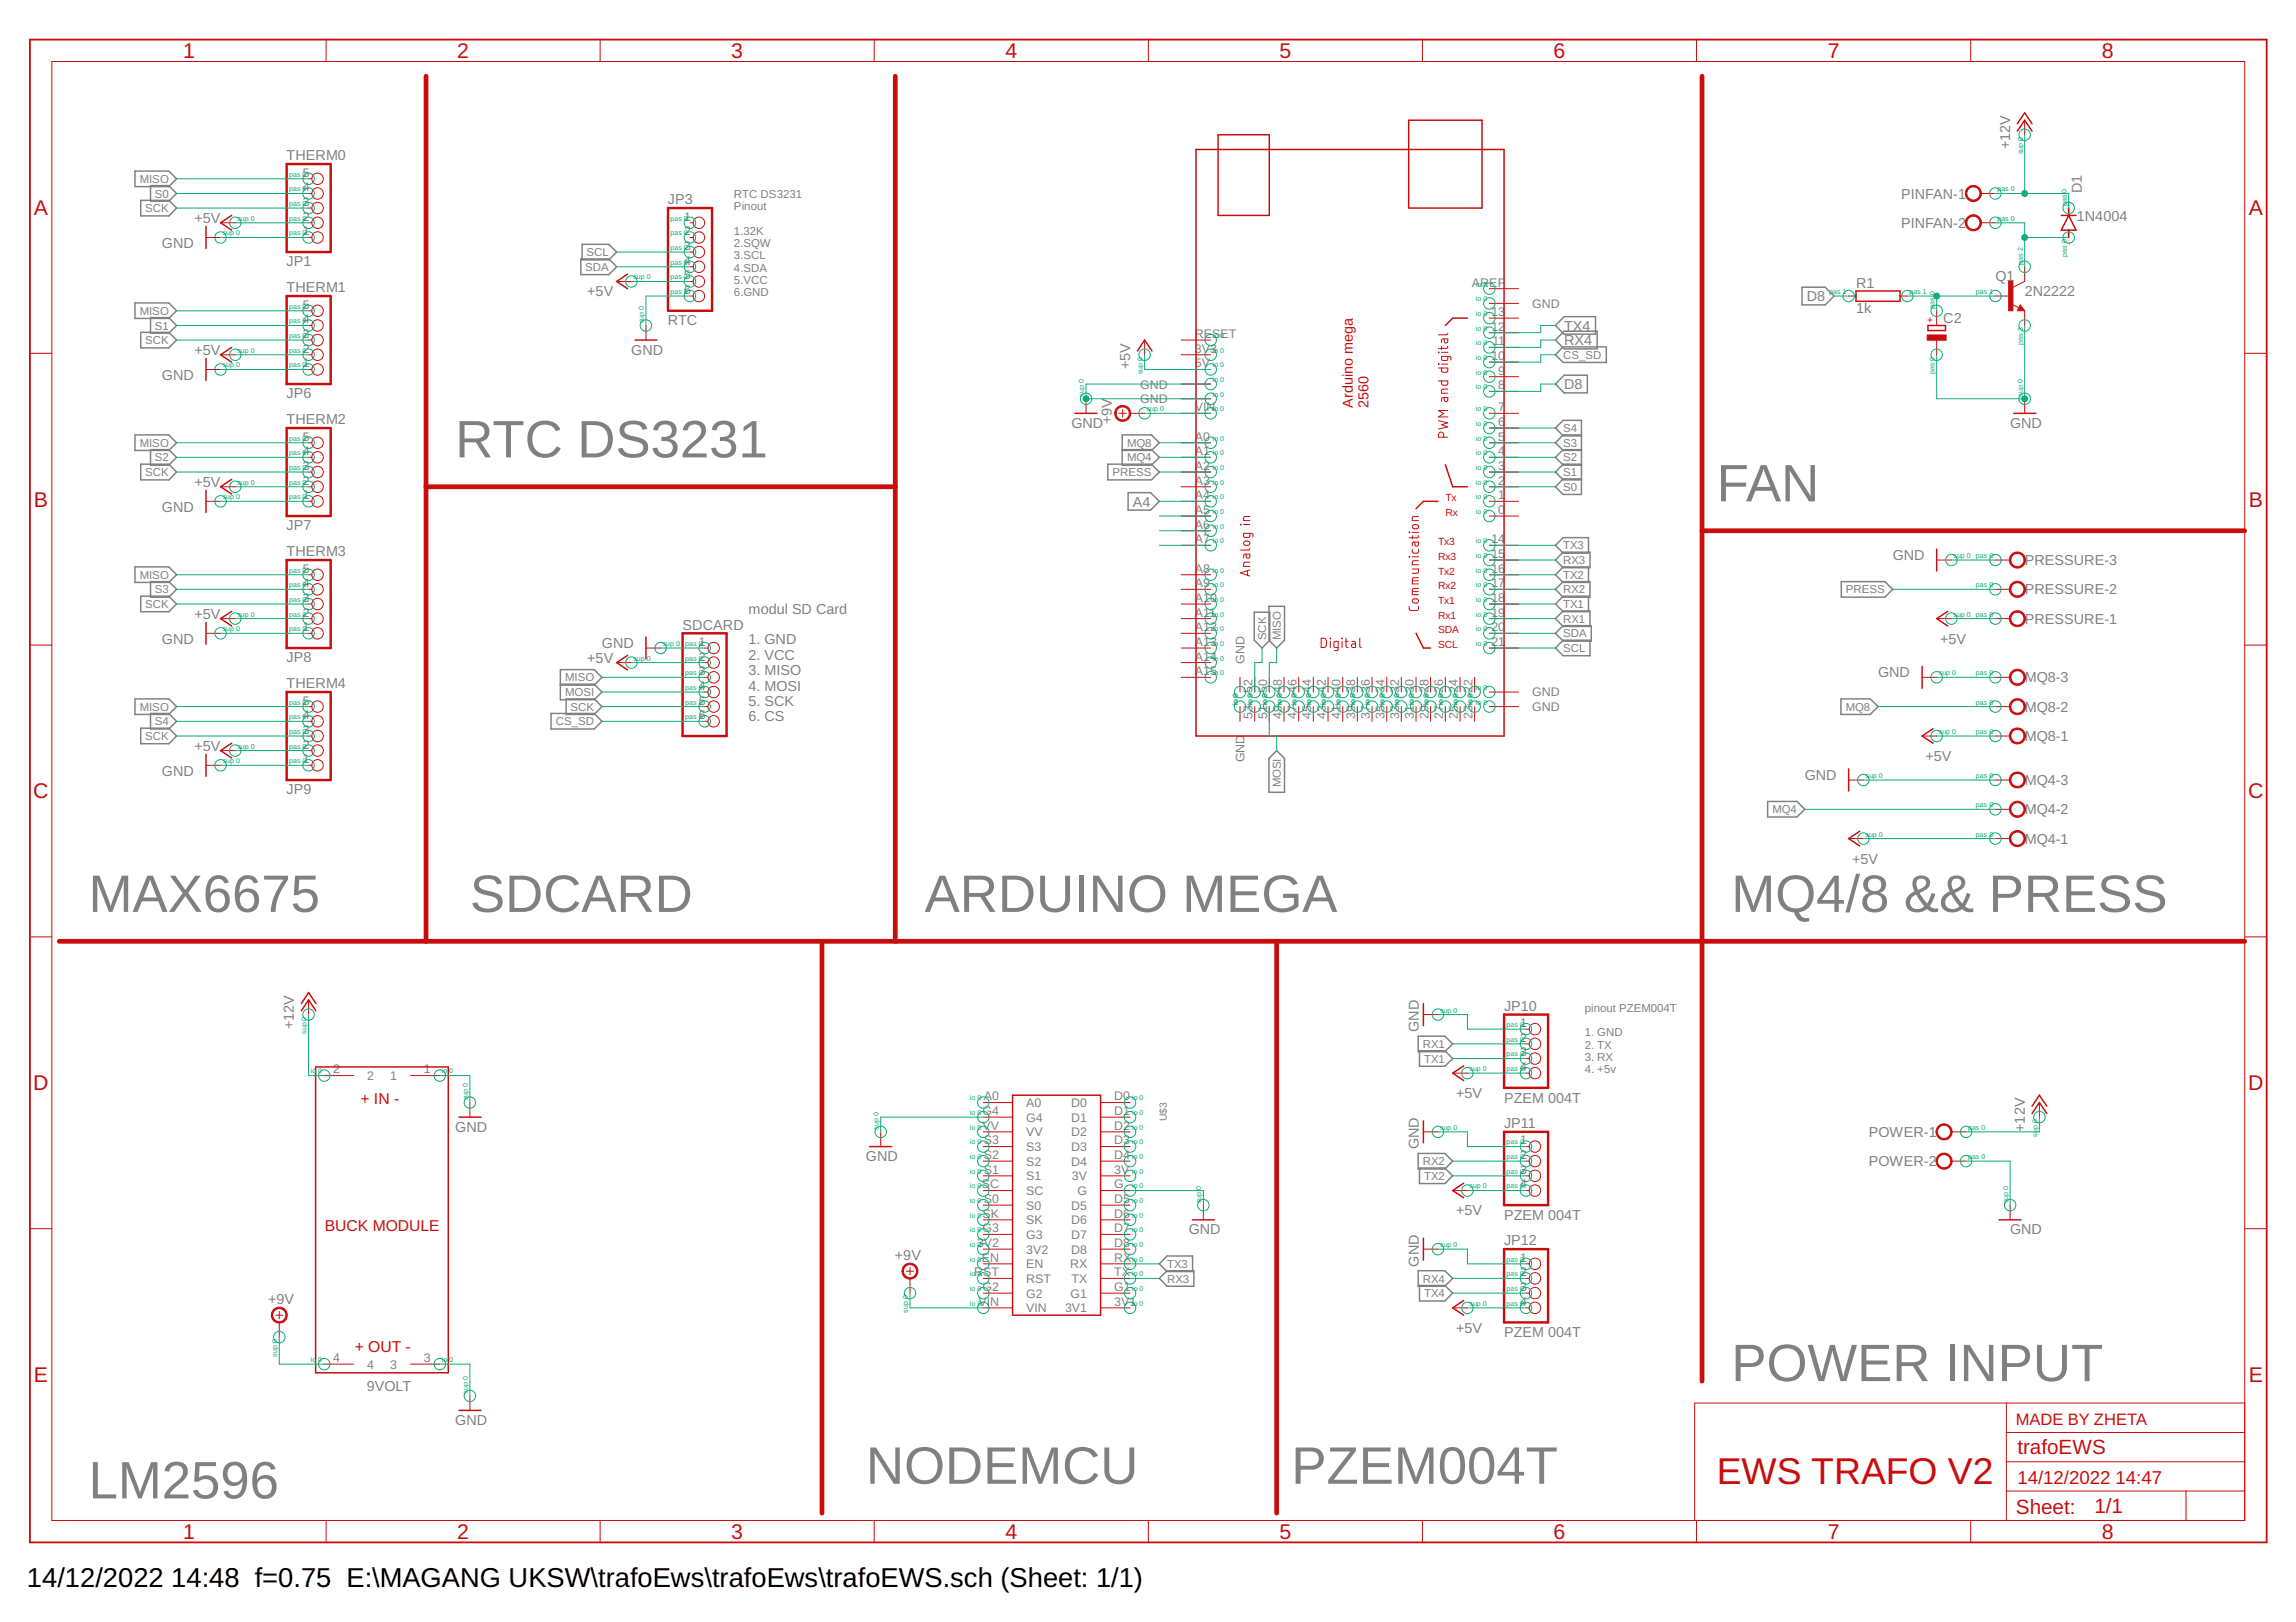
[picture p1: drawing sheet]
<svg xmlns="http://www.w3.org/2000/svg" width="297mm" height="210mm" viewBox="0 0 297 210" stroke-linecap="round" stroke-linejoin="round" font-family="sans-serif">
<defs><g id="words">
<g font-size="6.8" fill="#808080">
<text x="58.9" y="59.2">RTC DS3231</text>
<text x="222.1" y="64.9">FAN</text>
<text x="11.5" y="118">MAX6675</text>
<text x="60.8" y="118">SDCARD</text>
<text x="119.6" y="118">ARDUINO MEGA</text>
<text x="224" y="118">MQ4/8 &amp;&amp; PRESS</text>
<text x="224" y="178.7">POWER INPUT</text>
<text x="11.5" y="193.9">LM2596</text>
<text x="112" y="192">NODEMCU</text>
<text x="167.1" y="192">PZEM004T</text>
</g>
<text font-size="4.8" fill="#c90d0c" x="222.1" y="192">EWS TRAFO V2</text>
<g font-size="3.5">
<text x="3.5" y="205.4">14/12/2022</text>
<text x="22.2" y="205.4">14:48 f=0.75 E:\MAGANG UKSW\trafoEws\trafoEws\trafoEWS.sch (Sheet: 1/1)</text>
</g>
<g font-size="2.8" fill="#c90d0c">
<text x="23.7" y="7.5">1</text>
<text x="59.1" y="7.5">2</text>
<text x="94.6" y="7.5">3</text>
<text x="130.1" y="7.5">4</text>
<text x="165.5" y="7.5">5</text>
<text x="201" y="7.5">6</text>
<text x="236.5" y="7.5">7</text>
<text x="271.9" y="7.5">8</text>
<text x="4.4" y="27.8">A</text>
<text x="290.9" y="27.8">A</text>
<text x="4.4" y="65.6">B</text>
<text x="290.9" y="65.6">B</text>
<text x="4.3" y="103.3">C</text>
<text x="290.8" y="103.3">C</text>
<text x="4.3" y="141.1">D</text>
<text x="290.8" y="141.1">D</text>
<text x="4.4" y="178.8">E</text>
<text x="290.9" y="178.8">E</text>
<text x="23.7" y="199.2">1</text>
<text x="59.1" y="199.2">2</text>
<text x="94.6" y="199.2">3</text>
<text x="130.1" y="199.2">4</text>
<text x="165.5" y="199.2">5</text>
<text x="201" y="199.2">6</text>
<text x="236.5" y="199.2">7</text>
<text x="271.9" y="199.2">8</text>
</g>
<g font-size="2.7" fill="#c90d0c">
<text x="261" y="188.2">trafoEWS</text>
<text x="260.8" y="195.9">Sheet:</text>
<text x="271" y="195.8">1/1</text>
</g>
<g font-size="2.4" fill="#c90d0c">
<text x="261" y="192">14/12/2022</text>
<text x="273.7" y="192">14:47</text>
</g>
<text font-size="2.1" fill="#c90d0c" x="260.8" y="184.4">MADE BY ZHETA</text>
<g font-size="2" fill="#c90d0c">
<text x="46.6" y="142.9">+ IN -</text>
<text x="42" y="159.3">BUCK MODULE</text>
<text x="45.9" y="175">+ OUT -</text>
</g>
<g font-size="1.9" fill="#808080">
<text x="37.1" y="20.7">THERM0</text>
<text x="260" y="19.3" transform="rotate(-90 260 19.3)">+12V</text>
<text x="25.2" y="28.8">+5V</text>
<text x="86.4" y="26.5">JP3</text>
<text x="245.9" y="25.7">PINFAN-1</text>
<text x="245.9" y="29.5">PINFAN-2</text>
<text x="268.7" y="28.7">1N4004</text>
<text x="269.3" y="25" transform="rotate(-90 269.3 25)">D1</text>
<text x="21" y="32.1">GND</text>
<text x="37.1" y="34.4">JP1</text>
<text x="37.1" y="37.8">THERM1</text>
<text x="76" y="38.3">+5V</text>
<text x="233.7" y="39">D8</text>
<text x="240.1" y="40.5">1k</text>
<text x="240.1" y="37.3">R1</text>
<text x="251.4" y="41.8">C2</text>
<text x="258.1" y="36.4">Q1</text>
<text x="261.9" y="38.3">2N2222</text>
<text x="25.2" y="45.9">+5V</text>
<text x="81.7" y="45.9">GND</text>
<text x="86.4" y="42.1">RTC</text>
<text x="146.2" y="47.8" transform="rotate(-90 146.2 47.8)">+5V</text>
<text x="202.4" y="44.7">RX4</text>
<text x="202.4" y="42.8">TX4</text>
<text x="21" y="49.1">GND</text>
<text x="37.1" y="51.5">JP6</text>
<text x="202.4" y="50.4">D8</text>
<text x="37.1" y="54.8">THERM2</text>
<text x="138.6" y="55.4">GND</text>
<text x="143.8" y="54.9" transform="rotate(-90 143.8 54.9)">+9V</text>
<text x="260" y="55.4">GND</text>
<text x="25.2" y="63">+5V</text>
<text x="146.6" y="65.6">A4</text>
<text x="21" y="66.2">GND</text>
<text x="37.1" y="71.9">THERM3</text>
<text x="37.1" y="68.6">JP7</text>
<text x="244.9" y="72.5">GND</text>
<text x="261.9" y="76.9">PRESSURE-2</text>
<text x="261.9" y="73.1">PRESSURE-3</text>
<text x="21" y="83.3">GND</text>
<text x="25.2" y="80.1">+5V</text>
<text x="77.9" y="83.9">GND</text>
<text x="88.3" y="81.5">SDCARD</text>
<text x="96.9" y="79.4">modul SD Card</text>
<text x="96.9" y="83.4">1. GND</text>
<text x="251" y="83.3">+5V</text>
<text x="261.9" y="80.7">PRESSURE-1</text>
<text x="37.1" y="89">THERM4</text>
<text x="37.1" y="85.7">JP8</text>
<text x="76" y="85.8">+5V</text>
<text x="96.9" y="85.4">2. VCC</text>
<text x="96.9" y="87.4">3. MISO</text>
<text x="96.9" y="89.4">4. MOSI</text>
<text x="243" y="87.7">GND</text>
<text x="261.9" y="88.3">MQ8-3</text>
<text x="96.9" y="91.4">5. SCK</text>
<text x="96.9" y="93.3">6. CS</text>
<text x="261.9" y="95.9">MQ8-1</text>
<text x="261.9" y="92.1">MQ8-2</text>
<text x="21" y="100.4">GND</text>
<text x="25.2" y="97.1">+5V</text>
<text x="233.5" y="100.9">GND</text>
<text x="249.1" y="98.5">+5V</text>
<text x="261.9" y="101.6">MQ4-3</text>
<text x="37.1" y="102.7">JP9</text>
<text x="261.9" y="105.4">MQ4-2</text>
<text x="239.6" y="111.8">+5V</text>
<text x="261.9" y="109.2">MQ4-1</text>
<text x="194.6" y="130.8">JP10</text>
<text x="38" y="133.2" transform="rotate(-90 38 133.2)">+12V</text>
<text x="183.6" y="133.5" transform="rotate(-90 183.6 133.5)">GND</text>
<text x="188.4" y="142.1">+5V</text>
<text x="194.6" y="142.7">PZEM 004T</text>
<text x="58.9" y="146.5">GND</text>
<text x="183.6" y="148.7" transform="rotate(-90 183.6 148.7)">GND</text>
<text x="194.6" y="146">JP11</text>
<text x="241.8" y="147.1">POWER-1</text>
<text x="261.9" y="146.5" transform="rotate(-90 261.9 146.5)">+12V</text>
<text x="112" y="150.3">GND</text>
<text x="241.8" y="150.9">POWER-2</text>
<text x="153.8" y="159.8">GND</text>
<text x="188.4" y="157.3">+5V</text>
<text x="194.6" y="157.9">PZEM 004T</text>
<text x="194.6" y="161.2">JP12</text>
<text x="260" y="159.8">GND</text>
<text x="115.8" y="163.1">+9V</text>
<text x="183.6" y="163.9" transform="rotate(-90 183.6 163.9)">GND</text>
<text x="34.7" y="168.8">+9V</text>
<text x="188.4" y="172.5">+5V</text>
<text x="194.6" y="173">PZEM 004T</text>
<text x="47.5" y="180.1">9VOLT</text>
<text x="58.9" y="184.4">GND</text>
</g>
<g font-size="1.9" fill="#c90d0c">
<text x="175" y="52.8" transform="rotate(-90 175 52.8)">Arduino mega</text>
<text x="177" y="52.8" transform="rotate(-90 177 52.8)">2560</text>
</g>
<g font-size="1.6" fill="#808080">
<text x="39.2" y="22.9">5</text>
<text x="39.2" y="28.6">2</text>
<text x="39.2" y="26.7">3</text>
<text x="39.2" y="24.8">4</text>
<text x="88.5" y="28.6">1</text>
<text x="39.2" y="30.5">1</text>
<text x="88.5" y="30.5">2</text>
<text x="88.5" y="32.4">3</text>
<text x="88.5" y="34.3">4</text>
<text x="39.2" y="41.8">4</text>
<text x="39.2" y="39.9">5</text>
<text x="88.5" y="36.2">5</text>
<text x="88.5" y="38.1">6</text>
<text x="190.4" y="37.1">AREF</text>
<text x="193" y="40.9">13</text>
<text x="198.2" y="39.8">GND</text>
<text x="39.2" y="47.5">1</text>
<text x="39.2" y="45.6">2</text>
<text x="39.2" y="43.7">3</text>
<text x="154.6" y="47.5">5V</text>
<text x="154.6" y="45.6">3V3</text>
<text x="154.6" y="43.7">RESET</text>
<text x="193" y="42.8">12</text>
<text x="193" y="46.6">10</text>
<text x="193.1" y="44.7">11</text>
<text x="147.5" y="52.2">GND</text>
<text x="147.5" y="50.3">GND</text>
<text x="154.6" y="53.2">VIN</text>
<text x="193.8" y="48.5">9</text>
<text x="193.8" y="50.4">8</text>
<text x="193.8" y="53.2">7</text>
<text x="39.2" y="58.9">4</text>
<text x="39.2" y="57">5</text>
<text x="154.6" y="58.9">A1</text>
<text x="154.6" y="57">A0</text>
<text x="193.8" y="55.1">6</text>
<text x="193.8" y="57">5</text>
<text x="193.8" y="58.9">4</text>
<text x="39.2" y="64.6">1</text>
<text x="39.2" y="62.7">2</text>
<text x="39.2" y="60.8">3</text>
<text x="154.6" y="64.6">A4</text>
<text x="154.6" y="62.7">A3</text>
<text x="154.6" y="60.8">A2</text>
<text x="193.8" y="60.8">3</text>
<text x="193.8" y="62.7">2</text>
<text x="193.8" y="64.6">1</text>
<text x="154.6" y="70.3">A7</text>
<text x="154.6" y="68.4">A6</text>
<text x="154.6" y="66.5">A5</text>
<text x="193" y="70.3">14</text>
<text x="193.8" y="66.5">0</text>
<text x="39.2" y="77.9">3</text>
<text x="39.2" y="76">4</text>
<text x="39.2" y="74.1">5</text>
<text x="154.6" y="77.9">A10</text>
<text x="154.6" y="76">A9</text>
<text x="154.6" y="74.1">A8</text>
<text x="193" y="72.2">15</text>
<text x="193" y="74.1">16</text>
<text x="193" y="76">17</text>
<text x="193" y="77.9">18</text>
<text x="39.2" y="81.7">1</text>
<text x="39.2" y="79.8">2</text>
<text x="90.4" y="83.6">1</text>
<text x="154.6" y="83.6">A13</text>
<text x="154.6" y="81.7">A12</text>
<text x="154.6" y="79.8">A11</text>
<text x="193" y="79.8">19</text>
<text x="193" y="81.7">20</text>
<text x="193" y="83.6">21</text>
<text x="90.4" y="85.5">2</text>
<text x="90.4" y="87.4">3</text>
<text x="90.4" y="89.3">4</text>
<text x="154.6" y="87.4">A15</text>
<text x="154.6" y="85.5">A14</text>
<text x="161" y="85.9" transform="rotate(-90 161 85.9)">GND</text>
<text x="162.1" y="89.7" transform="rotate(-90 162.1 89.7)">52</text>
<text x="164" y="89.7" transform="rotate(-90 164 89.7)">50</text>
<text x="165.9" y="89.7" transform="rotate(-90 165.9 89.7)">48</text>
<text x="167.7" y="89.7" transform="rotate(-90 167.7 89.7)">46</text>
<text x="169.6" y="89.7" transform="rotate(-90 169.6 89.7)">44</text>
<text x="171.5" y="89.7" transform="rotate(-90 171.5 89.7)">42</text>
<text x="173.4" y="89.7" transform="rotate(-90 173.4 89.7)">40</text>
<text x="175.3" y="89.7" transform="rotate(-90 175.3 89.7)">38</text>
<text x="177.2" y="89.7" transform="rotate(-90 177.2 89.7)">36</text>
<text x="179.1" y="89.7" transform="rotate(-90 179.1 89.7)">34</text>
<text x="181" y="89.7" transform="rotate(-90 181 89.7)">32</text>
<text x="182.9" y="89.7" transform="rotate(-90 182.9 89.7)">30</text>
<text x="184.8" y="89.7" transform="rotate(-90 184.8 89.7)">28</text>
<text x="186.7" y="89.7" transform="rotate(-90 186.7 89.7)">26</text>
<text x="188.6" y="89.7" transform="rotate(-90 188.6 89.7)">24</text>
<text x="190.5" y="89.7" transform="rotate(-90 190.5 89.7)">22</text>
<text x="39.2" y="95">3</text>
<text x="39.2" y="93.1">4</text>
<text x="39.2" y="91.2">5</text>
<text x="90.4" y="91.2">5</text>
<text x="90.4" y="93.1">6</text>
<text x="162.1" y="93.1" transform="rotate(-90 162.1 93.1)">53</text>
<text x="164" y="93.1" transform="rotate(-90 164 93.1)">51</text>
<text x="165.9" y="93.1" transform="rotate(-90 165.9 93.1)">49</text>
<text x="167.7" y="93.1" transform="rotate(-90 167.7 93.1)">47</text>
<text x="169.6" y="93.1" transform="rotate(-90 169.6 93.1)">45</text>
<text x="171.5" y="93.1" transform="rotate(-90 171.5 93.1)">43</text>
<text x="173.4" y="93.1" transform="rotate(-90 173.4 93.1)">41</text>
<text x="175.3" y="93.1" transform="rotate(-90 175.3 93.1)">39</text>
<text x="177.2" y="93.1" transform="rotate(-90 177.2 93.1)">37</text>
<text x="179.1" y="93.1" transform="rotate(-90 179.1 93.1)">35</text>
<text x="181" y="93.1" transform="rotate(-90 181 93.1)">33</text>
<text x="182.9" y="93.1" transform="rotate(-90 182.9 93.1)">31</text>
<text x="184.8" y="93.1" transform="rotate(-90 184.8 93.1)">29</text>
<text x="186.7" y="93.1" transform="rotate(-90 186.7 93.1)">27</text>
<text x="188.6" y="93.1" transform="rotate(-90 188.6 93.1)">25</text>
<text x="190.5" y="93.1" transform="rotate(-90 190.5 93.1)">23</text>
<text x="198.2" y="90.1">GND</text>
<text x="198.2" y="92">GND</text>
<text x="39.2" y="98.8">1</text>
<text x="39.2" y="96.9">2</text>
<text x="161" y="98.7" transform="rotate(-90 161 98.7)">GND</text>
<text x="196.7" y="132.9">1</text>
<text x="196.7" y="134.8">2</text>
<text x="196.7" y="136.7">3</text>
<text x="43.1" y="138.9">2</text>
<text x="47.5" y="139.8">2</text>
<text x="50.5" y="139.8">1</text>
<text x="54.8" y="138.9">1</text>
<text x="127.3" y="142.4">A0</text>
<text x="132.8" y="143.2">A0</text>
<text x="138.6" y="143.3">D0</text>
<text x="144.1" y="142.4">D0</text>
<text x="196.7" y="138.6">4</text>
<text x="127.1" y="146.2">VV</text>
<text x="127.1" y="144.3">G4</text>
<text x="127.3" y="148.1">S3</text>
<text x="132.8" y="148.9">S3</text>
<text x="132.8" y="147">VV</text>
<text x="132.8" y="145.1">G4</text>
<text x="138.6" y="145.1">D1</text>
<text x="138.6" y="147">D2</text>
<text x="138.6" y="148.9">D3</text>
<text x="144.1" y="144.3">D1</text>
<text x="144.1" y="146.2">D2</text>
<text x="144.1" y="148.1">D3</text>
<text x="196.7" y="148.1">1</text>
<text x="127" y="153.8">SC</text>
<text x="127.3" y="155.7">S0</text>
<text x="127.3" y="151.9">S1</text>
<text x="127.3" y="150">S2</text>
<text x="132.8" y="154.6">SC</text>
<text x="132.8" y="152.7">S1</text>
<text x="132.8" y="150.8">S2</text>
<text x="138.6" y="150.8">D4</text>
<text x="138.7" y="152.7">3V</text>
<text x="139.4" y="154.6">G</text>
<text x="144.1" y="150">D4</text>
<text x="144.1" y="151.9">3V</text>
<text x="144.1" y="153.8">G</text>
<text x="144.1" y="155.7">D5</text>
<text x="196.7" y="150">2</text>
<text x="196.7" y="151.9">3</text>
<text x="196.7" y="153.8">4</text>
<text x="126.4" y="161.4">3V2</text>
<text x="127.1" y="157.6">SK</text>
<text x="127.1" y="159.5">G3</text>
<text x="132.8" y="160.3">G3</text>
<text x="132.8" y="158.4">SK</text>
<text x="132.8" y="156.5">S0</text>
<text x="138.6" y="156.5">D5</text>
<text x="138.6" y="158.4">D6</text>
<text x="138.6" y="160.3">D7</text>
<text x="144.1" y="157.6">D6</text>
<text x="144.1" y="159.5">D7</text>
<text x="144.1" y="161.4">D8</text>
<text x="126" y="165.2">RST</text>
<text x="127" y="163.3">EN</text>
<text x="127.1" y="167.1">G2</text>
<text x="132.8" y="167.9">G2</text>
<text x="132.8" y="166">RST</text>
<text x="132.8" y="164.1">EN</text>
<text x="132.8" y="162.2">3V2</text>
<text x="138.4" y="164.1">RX</text>
<text x="138.5" y="167.9">G1</text>
<text x="138.6" y="162.2">D8</text>
<text x="138.6" y="166">TX</text>
<text x="144.1" y="163.3">RX</text>
<text x="144.1" y="165.2">TX</text>
<text x="144.1" y="167.1">G1</text>
<text x="196.7" y="163.3">1</text>
<text x="196.7" y="165.2">2</text>
<text x="196.7" y="167.1">3</text>
<text x="126.6" y="169">VIN</text>
<text x="132.8" y="169.8">VIN</text>
<text x="137.8" y="169.8">3V1</text>
<text x="144.1" y="169">3V1</text>
<text x="196.7" y="169">4</text>
<text x="43.1" y="176.3">4</text>
<text x="47.5" y="177.1">4</text>
<text x="50.5" y="177.1">3</text>
<text x="54.8" y="176.3">3</text>
</g>
<g font-size="1.5" fill="#808080">
<text x="18.1" y="23.7">MISO</text>
<text x="18.8" y="27.5">SCK</text>
<text x="20" y="25.6">S0</text>
<text x="95" y="25.6">RTC DS3231</text>
<text x="95" y="27.2">Pinout</text>
<text x="75.7" y="35">SDA</text>
<text x="75.9" y="33.2">SCL</text>
<text x="95" y="30.4">1.32K</text>
<text x="95" y="32">2.SQW</text>
<text x="95" y="33.6">3.SCL</text>
<text x="95" y="35.1">4.SDA</text>
<text x="18.1" y="40.7">MISO</text>
<text x="95" y="36.7">5.VCC</text>
<text x="95" y="38.3">6.GND</text>
<text x="18.8" y="44.5">SCK</text>
<text x="20" y="42.6">S1</text>
<text x="202.2" y="46.4">CS_SD</text>
<text x="18.1" y="57.8">MISO</text>
<text x="20" y="59.7">S2</text>
<text x="145.8" y="57.8">MQ8</text>
<text x="145.8" y="59.7">MQ4</text>
<text x="202.2" y="59.7">S2</text>
<text x="202.2" y="57.8">S3</text>
<text x="202.2" y="55.9">S4</text>
<text x="18.8" y="61.6">SCK</text>
<text x="143.9" y="61.6">PRESS</text>
<text x="202.2" y="63.5">S0</text>
<text x="202.2" y="61.6">S1</text>
<text x="202.2" y="71.1">TX3</text>
<text x="18.1" y="74.9">MISO</text>
<text x="20" y="76.8">S3</text>
<text x="202.2" y="73">RX3</text>
<text x="202.2" y="74.9">TX2</text>
<text x="202.2" y="76.8">RX2</text>
<text x="238.8" y="76.8">PRESS</text>
<text x="18.8" y="78.7">SCK</text>
<text x="163.8" y="82.9" transform="rotate(-90 163.8 82.9)">SCK</text>
<text x="165.7" y="82.9" transform="rotate(-90 165.7 82.9)">MISO</text>
<text x="202.2" y="82.5">SDA</text>
<text x="202.2" y="78.7">TX1</text>
<text x="202.2" y="80.6">RX1</text>
<text x="73.1" y="88.2">MISO</text>
<text x="202.2" y="84.4">SCL</text>
<text x="18.1" y="92">MISO</text>
<text x="18.8" y="95.8">SCK</text>
<text x="20" y="93.9">S4</text>
<text x="71.9" y="93.9">CS_SD</text>
<text x="73.1" y="90.1">MOSI</text>
<text x="73.8" y="92">SCK</text>
<text x="238.8" y="92">MQ8</text>
<text x="165.7" y="101.9" transform="rotate(-90 165.7 101.9)">MOSI</text>
<text x="229.3" y="105.3">MQ4</text>
<text x="205" y="130.9">pinout PZEM004T</text>
<text x="184.1" y="135.6">RX1</text>
<text x="184.2" y="137.5">TX1</text>
<text x="205" y="134.1">1. GND</text>
<text x="205" y="135.7">2. TX</text>
<text x="205" y="137.3">3. RX</text>
<text x="205" y="138.9">4. +5v</text>
<text x="184.1" y="150.8">RX2</text>
<text x="184.2" y="152.7">TX2</text>
<text x="151" y="166">RX3</text>
<text x="151" y="164.1">TX3</text>
<text x="184.1" y="166">RX4</text>
<text x="184.2" y="167.9">TX4</text>
</g>
<g font-size="1.3" fill="#c90d0c">
<text x="250.1" y="41.8" transform="rotate(-90 250.1 41.8)">+</text>
<text x="187" y="64.9">Tx</text>
<text x="186" y="70.6">Tx3</text>
<text x="187" y="66.8">Rx</text>
<text x="186" y="72.5">Rx3</text>
<text x="186" y="74.4">Tx2</text>
<text x="186" y="76.3">Rx2</text>
<text x="186" y="78.2">Tx1</text>
<text x="186" y="80.1">Rx1</text>
<text x="186" y="82">SDA</text>
<text x="186" y="83.9">SCL</text>
</g>
<text font-size="1.3" fill="#808080" x="150.9" y="145.1" transform="rotate(-90 150.9 145.1)">U$3</text>
<g font-size=".9" fill="#0dab76">
<text x="37.4" y="22.9">pas 0</text>
<text x="261.7" y="20" transform="rotate(-90 261.7 20)">sup 0</text>
<text x="30.7" y="28.6">sup 0</text>
<text x="37.4" y="28.6">pas 0</text>
<text x="37.4" y="26.7">pas 0</text>
<text x="37.4" y="24.8">pas 0</text>
<text x="86.8" y="28.6">pas 0</text>
<text x="258.4" y="24.8">pas 0</text>
<text x="258.4" y="28.6">pas 0</text>
<text x="267.4" y="26.7" transform="rotate(-90 267.4 26.7)">pas</text>
<text x="267.4" y="24.9" transform="rotate(-90 267.4 24.9)">0</text>
<text x="28.8" y="30.5">sup 0</text>
<text x="37.4" y="30.5">pas 0</text>
<text x="86.8" y="30.5">pas 0</text>
<text x="86.8" y="32.4">pas 0</text>
<text x="86.8" y="34.3">pas 0</text>
<text x="261.7" y="34.3" transform="rotate(-90 261.7 34.3)">pas 2</text>
<text x="267.4" y="33.2" transform="rotate(-90 267.4 33.2)">pas 0</text>
<text x="37.4" y="41.8">pas 0</text>
<text x="37.4" y="39.9">pas 0</text>
<text x="81.9" y="36.2">sup 0</text>
<text x="83.3" y="41.8" transform="rotate(-90 83.3 41.8)">sup 0</text>
<text x="86.8" y="36.2">pas 0</text>
<text x="86.8" y="38.1">pas 0</text>
<text x="190.9" y="37.1">io 0</text>
<text x="190.9" y="39">io 0</text>
<text x="190.9" y="40.9">io 0</text>
<text x="236.7" y="38.1">pas 1</text>
<text x="247" y="38.1">pas 1</text>
<text x="250.3" y="39.9" transform="rotate(-90 250.3 39.9)">pas</text>
<text x="250.3" y="38.2" transform="rotate(-90 250.3 38.2)">0</text>
<text x="255.6" y="38.1">pas 1</text>
<text x="28.8" y="47.5">sup 0</text>
<text x="30.7" y="45.6">sup 0</text>
<text x="37.4" y="47.5">pas 0</text>
<text x="37.4" y="45.6">pas 0</text>
<text x="37.4" y="43.7">pas 0</text>
<text x="156.9" y="47.5">io 0</text>
<text x="156.9" y="45.6">io 0</text>
<text x="156.9" y="43.7">io 0</text>
<text x="190.9" y="42.8">io 0</text>
<text x="190.9" y="44.7">io 0</text>
<text x="190.9" y="46.6">io 0</text>
<text x="261.7" y="44.6" transform="rotate(-90 261.7 44.6)">pas 3</text>
<text x="140.2" y="51.3" transform="rotate(-90 140.2 51.3)">sup 0</text>
<text x="147.8" y="48.4" transform="rotate(-90 147.8 48.4)">sup 0</text>
<text x="148.4" y="53.2">sup 0</text>
<text x="156.9" y="53.2">io 0</text>
<text x="156.9" y="51.3">io 0</text>
<text x="156.9" y="49.4">io 0</text>
<text x="190.9" y="48.5">io 0</text>
<text x="190.9" y="50.4">io 0</text>
<text x="190.9" y="53.2">io 0</text>
<text x="250.3" y="48.4" transform="rotate(-90 250.3 48.4)">pas 0</text>
<text x="261.7" y="51.3" transform="rotate(-90 261.7 51.3)">sup 0</text>
<text x="37.4" y="58.9">pas 0</text>
<text x="37.4" y="57">pas 0</text>
<text x="156.9" y="58.9">io 0</text>
<text x="156.9" y="57">io 0</text>
<text x="190.9" y="55.1">io 0</text>
<text x="190.9" y="57">io 0</text>
<text x="190.9" y="58.9">io 0</text>
<text x="28.8" y="64.6">sup 0</text>
<text x="30.7" y="62.7">sup 0</text>
<text x="37.4" y="64.6">pas 0</text>
<text x="37.4" y="62.7">pas 0</text>
<text x="37.4" y="60.8">pas 0</text>
<text x="156.9" y="64.6">io 0</text>
<text x="156.9" y="62.7">io 0</text>
<text x="156.9" y="60.8">io 0</text>
<text x="190.9" y="60.8">io 0</text>
<text x="190.9" y="62.7">io 0</text>
<text x="190.9" y="64.6">io 0</text>
<text x="156.9" y="70.3">io 0</text>
<text x="156.9" y="68.4">io 0</text>
<text x="156.9" y="66.5">io 0</text>
<text x="190.9" y="66.5">io 0</text>
<text x="190.9" y="70.3">io 0</text>
<text x="37.4" y="77.9">pas 0</text>
<text x="37.4" y="76">pas 0</text>
<text x="37.4" y="74.1">pas 0</text>
<text x="156.9" y="77.9">io 0</text>
<text x="156.9" y="76">io 0</text>
<text x="156.9" y="74.1">io 0</text>
<text x="190.9" y="72.2">io 0</text>
<text x="190.9" y="74.1">io 0</text>
<text x="190.9" y="76">io 0</text>
<text x="190.9" y="77.9">io 0</text>
<text x="252.7" y="72.2">sup 0</text>
<text x="255.6" y="76">pas 0</text>
<text x="255.6" y="72.2">pas 0</text>
<text x="28.8" y="81.7">sup 0</text>
<text x="30.7" y="79.8">sup 0</text>
<text x="37.4" y="81.7">pas 0</text>
<text x="37.4" y="79.8">pas 0</text>
<text x="85.7" y="83.6">sup 0</text>
<text x="88.7" y="83.6">pas 0</text>
<text x="156.9" y="83.6">io 0</text>
<text x="156.9" y="81.7">io 0</text>
<text x="156.9" y="79.8">io 0</text>
<text x="190.9" y="79.8">io 0</text>
<text x="190.9" y="81.7">io 0</text>
<text x="190.9" y="83.6">io 0</text>
<text x="252.7" y="79.8">sup 0</text>
<text x="255.6" y="79.8">pas 0</text>
<text x="81.9" y="85.5">sup 0</text>
<text x="88.7" y="85.5">pas 0</text>
<text x="88.7" y="87.4">pas 0</text>
<text x="88.7" y="89.3">pas 0</text>
<text x="156.9" y="87.4">io 0</text>
<text x="156.9" y="85.5">io 0</text>
<text x="190.9" y="89.3">io 0</text>
<text x="250.8" y="87.4">sup 0</text>
<text x="255.6" y="87.4">pas 0</text>
<text x="37.4" y="95">pas 0</text>
<text x="37.4" y="93.1">pas 0</text>
<text x="37.4" y="91.2">pas 0</text>
<text x="88.7" y="91.2">pas 0</text>
<text x="88.7" y="93.1">pas 0</text>
<text x="160.2" y="91.3" transform="rotate(-90 160.2 91.3)">iioo00</text>
<text x="162.1" y="91.3" transform="rotate(-90 162.1 91.3)">iioo00</text>
<text x="164" y="91.3" transform="rotate(-90 164 91.3)">iioo00</text>
<text x="165.9" y="91.3" transform="rotate(-90 165.9 91.3)">iioo00</text>
<text x="167.7" y="91.3" transform="rotate(-90 167.7 91.3)">iioo00</text>
<text x="169.6" y="91.3" transform="rotate(-90 169.6 91.3)">iioo00</text>
<text x="171.5" y="91.3" transform="rotate(-90 171.5 91.3)">iioo00</text>
<text x="173.4" y="91.3" transform="rotate(-90 173.4 91.3)">iioo00</text>
<text x="175.3" y="91.3" transform="rotate(-90 175.3 91.3)">iioo00</text>
<text x="177.2" y="91.3" transform="rotate(-90 177.2 91.3)">iioo00</text>
<text x="179.1" y="91.3" transform="rotate(-90 179.1 91.3)">iioo00</text>
<text x="181" y="91.3" transform="rotate(-90 181 91.3)">iioo00</text>
<text x="182.9" y="91.3" transform="rotate(-90 182.9 91.3)">iioo00</text>
<text x="184.8" y="91.3" transform="rotate(-90 184.8 91.3)">iioo00</text>
<text x="186.7" y="91.3" transform="rotate(-90 186.7 91.3)">iioo00</text>
<text x="188.6" y="91.3" transform="rotate(-90 188.6 91.3)">iioo00</text>
<text x="190.5" y="91.3" transform="rotate(-90 190.5 91.3)">iioo00</text>
<text x="190.9" y="91.2">io 0</text>
<text x="250.8" y="95">sup 0</text>
<text x="255.6" y="95">pas 0</text>
<text x="255.6" y="91.2">pas 0</text>
<text x="28.8" y="98.8">sup 0</text>
<text x="30.7" y="96.9">sup 0</text>
<text x="37.4" y="98.8">pas 0</text>
<text x="37.4" y="96.9">pas 0</text>
<text x="241.3" y="100.7">sup 0</text>
<text x="255.6" y="100.7">pas 0</text>
<text x="255.6" y="104.5">pas 0</text>
<text x="241.3" y="108.3">sup 0</text>
<text x="255.6" y="108.3">pas 0</text>
<text x="186.3" y="131">sup 0</text>
<text x="39.7" y="133.8" transform="rotate(-90 39.7 133.8)">sup 0</text>
<text x="194.9" y="132.9">pas 0</text>
<text x="194.9" y="134.8">pas 0</text>
<text x="194.9" y="136.7">pas 0</text>
<text x="40.2" y="138.9">io</text>
<text x="41.2" y="138.9">0</text>
<text x="57.2" y="138.9">io</text>
<text x="58.1" y="138.9">0</text>
<text x="60.5" y="142.4" transform="rotate(-90 60.5 142.4)">sup 0</text>
<text x="125.5" y="142.4">io 0</text>
<text x="146.5" y="142.4">io 0</text>
<text x="190.1" y="138.6">sup 0</text>
<text x="194.9" y="138.6">pas 0</text>
<text x="113.7" y="146.2" transform="rotate(-90 113.7 146.2)">sup 0</text>
<text x="125.5" y="148.1">io 0</text>
<text x="125.5" y="146.2">io 0</text>
<text x="125.5" y="144.3">io 0</text>
<text x="146.5" y="144.3">io 0</text>
<text x="146.5" y="146.2">io 0</text>
<text x="146.5" y="148.1">io 0</text>
<text x="186.3" y="146.2">sup 0</text>
<text x="194.9" y="148.1">pas 0</text>
<text x="254.6" y="146.2">pas 0</text>
<text x="263.6" y="147.1" transform="rotate(-90 263.6 147.1)">sup 0</text>
<text x="125.5" y="155.7">io 0</text>
<text x="125.5" y="153.8">io 0</text>
<text x="125.5" y="151.9">io 0</text>
<text x="125.5" y="150">io 0</text>
<text x="146.5" y="150">io 0</text>
<text x="146.5" y="151.9">io 0</text>
<text x="146.5" y="153.8">io 0</text>
<text x="146.5" y="155.7">io 0</text>
<text x="155.4" y="155.7" transform="rotate(-90 155.4 155.7)">sup</text>
<text x="155.4" y="154" transform="rotate(-90 155.4 154)">0</text>
<text x="190.1" y="153.8">sup 0</text>
<text x="194.9" y="150">pas 0</text>
<text x="194.9" y="151.9">pas 0</text>
<text x="194.9" y="153.8">pas 0</text>
<text x="254.6" y="150">pas 0</text>
<text x="259.8" y="155.7" transform="rotate(-90 259.8 155.7)">sup 0</text>
<text x="125.5" y="161.4">io 0</text>
<text x="125.5" y="159.5">io 0</text>
<text x="125.5" y="157.6">io 0</text>
<text x="146.5" y="157.6">io 0</text>
<text x="146.5" y="159.5">io 0</text>
<text x="146.5" y="161.4">io 0</text>
<text x="186.3" y="161.4">sup 0</text>
<text x="125.5" y="167.1">io 0</text>
<text x="125.5" y="165.2">io 0</text>
<text x="125.5" y="163.3">io 0</text>
<text x="146.5" y="163.3">io 0</text>
<text x="146.5" y="165.2">io 0</text>
<text x="146.5" y="167.1">io 0</text>
<text x="194.9" y="163.3">pas 0</text>
<text x="194.9" y="165.2">pas 0</text>
<text x="194.9" y="167.1">pas 0</text>
<text x="117.5" y="169.9" transform="rotate(-90 117.5 169.9)">sup 0</text>
<text x="125.5" y="169">io 0</text>
<text x="146.5" y="169">io 0</text>
<text x="190.1" y="169">sup 0</text>
<text x="194.9" y="169">pas 0</text>
<text x="35.9" y="175.5" transform="rotate(-90 35.9 175.5)">sup 0</text>
<text x="40.2" y="176.3">io</text>
<text x="41.2" y="176.3">0</text>
<text x="57.2" y="176.3">io</text>
<text x="58.1" y="176.3">0</text>
<text x="60.5" y="180.4" transform="rotate(-90 60.5 180.4)">sup 0</text>
</g>
<g font-size=".4" fill="#ffba08">
<text x="267.8" y="28.2" transform="rotate(-90 267.8 28.2)">SpiceOrder 2</text>
<text x="267.8" y="32" transform="rotate(-90 267.8 32)">SpiceOrder 1</text>
</g>
</g></defs>
<g fill="none" stroke="#808080" stroke-width=".19">
<path d="M17.5 22.1h4.3l1 1-1 1.1h-4.3zM17.5 39.2h4.3l1 1-1 1h-4.3zM18.2 25.9h3.6l1 1-1 1h-3.6zM19.5 24h2.3l1 1-1 1h-2.3zM75.1 33.5h3.7l1 1-1 1h-3.7zM75.3 31.6h3.5l1 1-1 1h-3.5zM233.1 37.2h3l1.2 1.1-1.2 1.2h-3zM17.5 56.3h4.3l1 1-1 1h-4.3zM18.2 43h3.6l1 1-1 1h-3.6zM19.5 58.2h2.3l1 1-1 1h-2.3zM19.5 41.1h2.3l1 1-1 1h-2.3zM145.2 58.2h3.8l1 1-1 1h-3.8v-3.9h3.8l1 1-1 1h-3.8"/>
<path d="M202.2 44.9h5.6v2h-5.6l-1-1zM202.4 42.9h4.2v2.2h-4.2l-1.2-1.1zM202.4 41h4v2.2h-4l-1.2-1.1zM202.4 48.6h3v2.2h-3l-1.2-1.1zM204.6 56.3h-2.4l-1 1 1 1h2.4M204.6 58.2h-2.4l-1 1 1 1h2.4M204.6 56.4h-2.4l-1-1 1-1h2.4v9.6h-2.4l-1-1 1-1h2.4M17.5 73.4h4.3l1 1-1 1h-4.3zM18.2 60.1h3.6l1 1-1 1h-3.6zM18.2 77.2h3.6l1 1-1 1h-3.6zM19.5 75.3h2.3l1 1-1 1h-2.3zM143.3 60.1h5.7l1 1-1 1h-5.7z"/>
<path d="M145.9 63.8h2.9l1.2 1.1-1.2 1.1h-2.9zM162.3 79.2h2v3.6l-1 1.1-1-1.1zM164.2 78.5h2v4.3l-1 1.1-1-1.1zM201.2 76.3l1-1h3.5v2h-3.5zM201.2 70.6l1-1h3.3v2h-3.3zM202.2 71.5h3.5v2h-3.5l-1-1zM202.2 77.2h3.3v2h-3.3l-1-1zM202.2 73.4h3.3v2h-3.3l-1-1zM204.6 60.1h-2.4l-1 1 1 1h2.4M238.2 75.3h5.7l1 1-1 1h-5.7zM17.5 90.4h4.3l1 1-1 1.1h-4.3zM18.2 94.2h3.6l1 1-1 1h-3.6z"/>
<path d="M19.5 92.3h2.3l1 1-1 1h-2.3zM71.3 92.3h5.6l1 1-1 1h-5.6zM72.5 88.5h4.4l1 1.1-1 1h-4.4v-3.9h4.4l1 1-1 1h-4.4M73.2 90.4h3.7l1 1-1 1.1h-3.7zM165.2 97.1l1 1v4.4h-2v-4.4zM201.2 82l1-1h3.7v2h-3.7zM201.2 80.1l1-1h3.5v2h-3.5zM202.2 82.8h3.5v2.1h-3.5l-1-1zM238.2 90.4h3.8l1 1-1 1.1h-3.8zM228.7 103.7h3.8l1 1-1 1h-3.8zM183.5 134.1h3.4l1 1-1 1h-3.4zM183.6 136h3.3l1 1-1 1h-3.3z"/>
<path d="M183.5 149.3h3.4l1 1-1 1h-3.4zM183.6 151.2h3.3l1 1-1 1h-3.3zM150 165.4l1-1h3.5v2.1h-3.5zM151 162.5h3.3v2h-3.3l-1-.9zM183.5 164.4h3.4l1 1-1 1.1h-3.4zM183.6 166.3h3.3l1 1-1 1.1h-3.3z"/>
</g>
<path d="M55.1 9.9v111.9M115.8 9.9v111.9M220.2 9.9v168.8M55.1 63h60.7M220.2 68.7h70.2M7.7 121.8h282.7M106.3 121.8v74M165.2 121.8v74" fill="none" stroke="#c90d0c" stroke-width=".61"/>
<g fill="none" stroke="#c90d0c" stroke-width=".19">
<path d="M154.7 19.3h39.9v75.9h-39.9zM157.6 17.4h6.6v10.5h-6.6zM182.2 15.6h9.5v11.3h-9.5zM261 17l.9-1.4 1 1.4M261 16l.9-1.4 1 1.4M26.6 29.3v2.9M30 27.9l-1.5 .9 1.5 1M81.2 35.5l-1.4 .9 1.4 1M240.1 37.7h5.7v1.3h-5.7zM261.4 39.8l.1 .2h-.3l.2-.4 .3 .5h-.5M266.7 27.9h1.9M267.6 27.9l1 1.9h-1.9z"/>
<path d="M267.6 26.9v1M267.6 29.8v.9M26.6 46.4v2.8M30 45l-1.5 .9 1.5 1M82.1 44h2.9M139.1 53.5h2.8M147.2 45.4l.9-1.4 .9 1.4M189.8 41.2h-1.9l-.9 .9M249.4 42.1h2.3v.7h-2.3zM260.5 53.5h2.9M26.6 63.5v2.8M30 62l-1.5 1 1.5 .9"/>
<path d="M30 79.1l-1.5 1 1.5 .9M186 64.9h-1.9l-.9 .9M187 60.1l.9 2.9h1.9M250.5 71.1v2.8M252 79.1l-1.5 1 1.5 .9M26.6 80.5v2.9M26.6 97.6v2.9M30 96.2l-1.5 .9 1.5 1M81.2 84.8l-1.4 .9 1.4 1M83.6 82.4v2.9M183.2 82l.9 1.9h1M239.2 99.5v2.9"/>
<path d="M248.7 86.2v2.9M250.1 94.3l-1.4 .9 1.4 1M240.6 107.6l-1.4 .9 1.4 1M39 130.8l.9-1.4 1 1.4M39 129.9l.9-1.5 1 1.5M40.8 138.1h17.2v39.6h-17.2zM184.1 129.9v2.8M189.4 137.9l-1.5 1 1.5 .9M59.4 144.6h2.8M112.5 148.4h2.9M131 141.7h11.4v28.5h-11.4zM154.3 157.9h2.8"/>
<path d="M184.1 145.1v2.8M189.4 153.1l-1.5 1 1.5 .9M258.6 157.9h2.9M262.9 144.1l.9-1.4 1 1.4M262.9 143.2l.9-1.5 1 1.5M184.1 160.2v2.9M189.4 168.3l-1.5 .9 1.5 1M59.4 182.5h2.8"/>
</g>
<g fill="none" stroke="#c90d0c" stroke-width=".13">
<path d="M6.7 8h283.7v188.8h-283.7zM42.2 5.1v2.9M77.6 5.1v2.9M113.1 5.1v2.9M148.6 5.1v2.9M184 5.1v2.9M219.5 5.1v2.9M255 5.1v2.9M261.9 15.6v1.8M26.6 30.7h1.9M28.5 28.8h1.9M39.9 30.7h.4"/>
<path d="M39.9 28.8h.4M39.9 26.9h.4M39.9 25h.4M39.9 23.1h.4M79.8 36.4h1.9M89.3 30.7h.4M89.3 28.8h.4M89.3 32.6h.4M89.3 34.5h.4M89.3 36.4h.4M89.3 38.3h.4M192.7 37.4h3.8"/>
<path d="M192.7 39.3h3.8M239.2 38.3h.9M245.8 38.3h1M256.2 28.8h1.9M256.2 25h1.9M258.1 38.3h2M260.3 39.4l.9 .4M261.4 39.5l.5 .7h-.9zM261.9 34.5v1.9l-1.5 .8M3.9 45.7h2.8M26.6 47.8h1.9M28.5 45.9h1.9"/>
<path d="M39.9 57.3h.4M39.9 59.2h.4M39.9 47.8h.4M39.9 45.9h.4M39.9 44h.4M39.9 42.1h.4M39.9 40.2h.4M83.6 42.1v1.9M140.5 51.6v1.9M144.8 53.5h.9M145.2 53v1M146.2 53.5h1.9"/>
<path d="M148.1 44v1.9M152.8 53.5h3.8M152.8 57.3h3.8M152.8 59.2h3.8M152.8 51.6h3.8M152.8 49.7h3.8M152.8 47.8h3.8M152.8 45.9h3.8M152.8 44h3.8M186.1 49.3h1.2v.4l-.2 .1h-.5l-.1-.1v-.4M186.1 47.6h1.2v.5l-.2 .1-.5-.1h-.1v-.5M186.1 45.6h.1z"/>
<path d="M186.1 47.1l.1 .1zM186.1 54.4l1.2 .3-.8 .3 .8 .2-1.2 .3M186.5 44.8v.4M186.5 47.1h.8M186.5 45.6h.8M186.8 56.6v-.4a.34 .34 0 0 0-.4-.3 .34 .34 0 0 0-.3 .3v.4h1.2M186.8 51.4v.4a.23 .23 0 0 0 .3 .2 .23 .23 0 0 0 .2-.2v-.4h-.6l-.2 .1v.4M186.8 43.9v.3a.23 .23 0 0 0 .3 .2 .23 .23 0 0 0 .2-.2v-.3h-.7l-.1 .4M187.3 50.4h-.7l-.1 .1v.4h.8M187.3 46.1l-.1 .5-.5 .1-.2-.2v-.4h1l.2 .1v.4M187.3 44.8l-.1 .3h-1.1M187.3 43.1l-.2 .2h-1"/>
<path d="M187.3 53.1h-1.2l.7 .4-.7 .5h1.2M192.7 41.2h3.8M192.7 43.1h3.8M192.7 45h3.8M192.7 46.9h3.8M192.7 48.7h3.8M192.7 50.7h3.8M192.7 53.5h3.8M192.7 55.4h3.8M192.7 57.3h3.8M192.7 59.2h3.8M250.5 40.2v1.9"/>
<path d="M250.5 44v1.9M261.9 40.2v1.9M261.9 51.6v1.9M290.4 45.7h2.8M26.6 64.9h1.9M28.5 63h1.9M39.9 61.1h.4M39.9 63h.4M39.9 64.9h.4M39.9 74.4h.4M39.9 76.3h.4M39.9 78.2h.4"/>
<path d="M152.8 61.1h3.8M152.8 63h3.8M152.8 64.9h3.8M152.8 66.8h3.8M152.8 70.6h3.8M152.8 74.4h3.8M152.8 76.3h3.8M152.8 78.2h3.8M152.8 68.7h3.8M160.5 67.9h.1M160.9 67.9h.8M161 70.1l.4-.1a.28 .28 0 0 1 .3 .3 .28 .28 0 0 1-.3 .3h-.2a.28 .28 0 0 1-.3-.2 .28 .28 0 0 1 .1-.3z"/>
<path d="M161.2 71.7v.3a.23 .23 0 0 0 .3 .2 .23 .23 0 0 0 .2-.2v-.3h-.6l-.2 .1v.4M161.4 73.9v.6M161.7 72.7l-.7 .1-.1 .2v.3h.8M161.7 71l-.2 .2h-1M161.7 69v.5h-.1l-.5 .1-.2-.1v-.5h1l.2 .1v.4M161.7 66.8h-.6l-.2 .2v.4h.8M161.7 73.7l-1.2 .4 1.2 .4M182.3 78.5v.4l.3 .1h.7l.2-.2v-.3M182.3 68.9h.1zM182.3 72l.1 .1zM182.7 73.6h.8v.5l-.1 .1h-.7M182.7 71.1v.4l.2 .1h.4l.2-.1v-.4"/>
<path d="M182.7 69.3v.4M182.7 76.6h.8M182.7 75.2h.8M182.7 72.1h.8M182.7 68.9h.8M182.8 77.6l.4-.1a.28 .28 0 0 1 .3 .3 .28 .28 0 0 1-.3 .2h-.2a.28 .28 0 0 1-.3-.1 .28 .28 0 0 1 .1-.3zM182.8 68l.4-.1a.28 .28 0 0 1 .3 .3 .28 .28 0 0 1-.3 .2h-.2a.28 .28 0 0 1-.3-.1 .28 .28 0 0 1 .1-.3zM183 70.1v.4a.24 .24 0 0 0 .2 .2 .24 .24 0 0 0 .3-.1v-.5h-.6l-.2 .2v.3M183.5 76.2h-.7l-.1 .2v.6h.8M183.5 74.8h-.6l-.2 .2v.6h.8M183.5 72.6h-.7l-.1 .2v.3h.8M183.5 69.3v.2l-.2 .1h-1"/>
<path d="M183.5 66.8h-.6l-.2 .2v.4h.8M192.7 61.1h3.8M192.7 63h3.8M192.7 64.9h3.8M192.7 66.8h3.8M192.7 70.6h3.8M192.7 72.5h3.8M192.7 74.4h3.8M192.7 76.3h3.8M192.7 78.2h3.8M250.5 72.5h2M258.1 72.5h2"/>
<path d="M258.1 76.3h2M3.9 83.5h2.8M26.6 82h1.9M26.6 99h1.9M28.5 80.1h1.9M28.5 97.1h1.9M39.9 80.1h.4M39.9 82h.4M39.9 91.4h.4M39.9 95.2h.4M39.9 99h.4M39.9 97.1h.4"/>
<path d="M39.9 93.3h.4M79.8 85.7h1.9M83.6 83.9h1.9M91.2 83.9h.4M91.2 89.6h.4M91.2 91.4h.4M91.2 87.7h.4M91.2 85.7h.4M91.2 93.3h.4M152.8 80.1h3.8M152.8 82h3.8M152.8 83.9h3.8"/>
<path d="M152.8 87.7h3.8M152.8 85.7h3.8M160.4 87.7v1.9M160.4 91.4v1.9M162.3 87.7v1.9M162.3 91.4v1.9M164.2 87.7v1.9M164.2 91.4v1.9M166.1 87.7v1.9M166.1 91.4v1.9M168 87.7v1.9M168 91.4v1.9"/>
<path d="M169.9 87.7v1.9M169.9 91.4v1.9M170.9 82.6h.4a.33 .33 0 0 1 .3 .3v.6l-.1 .2-.6 .1zM171.8 87.7v1.9M171.8 91.4v1.9M172.1 82.6v.1zM172.1 83v.8M173.1 83.8h-.4l-.1-.1v-.5l.1-.2h.4v1l-.1 .2h-.4M173.6 82.6l.1 .1zM173.6 83v.8M173.7 87.7v1.9M173.7 91.4v1.9"/>
<path d="M174 83h.4M174.1 82.6l.1 1.1 .2 .1M174.9 83h.4l.1 .2v.6h-.3a.23 .23 0 0 1-.3-.2 .23 .23 0 0 1 .3-.3h.3M175.6 87.7v1.9M175.6 91.4v1.9M175.9 82.6v1l.2 .2M177.5 87.7v1.9M177.5 91.4v1.9M179.4 87.7v1.9M179.4 91.4v1.9M181.3 87.7v1.9M181.3 91.4v1.9"/>
<path d="M183.2 87.7v1.9M183.2 91.4v1.9M185.1 87.7v1.9M185.1 91.4v1.9M187 87.7v1.9M187 91.4v1.9M188.9 87.7v1.9M188.9 91.4v1.9M190.8 87.7v1.9M190.8 91.4v1.9M192.7 80.1h3.8M192.7 82h3.8"/>
<path d="M192.7 83.9h3.8M192.7 89.6h3.8M192.7 91.4h3.8M248.7 87.7h1.8M248.7 95.2h1.8M250.5 80.1h2M258.1 80.1h2M258.1 91.4h2M258.1 87.7h2M258.1 95.2h2M290.4 83.5h2.8M239.2 108.5h1.9"/>
<path d="M239.2 100.9h1.9M258.1 108.5h2M258.1 100.9h2M258.1 104.7h2M3.9 121.2h2.8M39.9 129.4v1.9M42 139.2h3.7M53.1 139.2h3.8M184.1 131.3h1.9M187.9 138.9h1.9M197.4 133.2h.4M197.4 135.1h.4"/>
<path d="M197.4 137h.4M197.4 138.9h.4M290.4 121.2h2.8M3.9 159h2.8M60.8 142.7v1.9M113.9 146.5v1.9M127.2 148.4h3.8M127.2 150.3h3.8M127.2 152.2h3.8M127.2 154.1h3.8M127.2 146.5h3.8M127.2 142.7h3.8"/>
<path d="M127.2 144.6h3.8M127.2 156h3.8M127.2 157.9h3.8M127.2 159.7h3.8M142.4 148.4h3.8M142.4 150.3h3.8M142.4 152.2h3.8M142.4 154.1h3.8M142.4 146.5h3.8M142.4 142.7h3.8M142.4 144.6h3.8M142.4 156h3.8"/>
<path d="M142.4 157.9h3.8M142.4 159.7h3.8M155.7 156v1.9M184.1 146.5h1.9M187.9 154.1h1.9M197.4 148.4h.4M197.4 150.3h.4M197.4 152.2h.4M197.4 154.1h.4M252.5 150.3h1.9M252.5 146.5h1.9M260.1 156v1.9"/>
<path d="M263.8 142.7v1.9M290.4 159h2.8M35.7 170.2h.9M36.1 169.7v1M36.1 171.1v1.9M42 176.5h3.7M53.1 176.5h3.8M117.3 164.5h.9M117.7 164v1M117.7 165.4v1.9M127.2 163.6h3.8M127.2 165.4h3.8"/>
<path d="M127.2 167.3h3.8M127.2 169.2h3.8M127.2 161.6h3.8M142.4 163.6h3.8M142.4 165.4h3.8M142.4 167.3h3.8M142.4 169.2h3.8M142.4 161.6h3.8M184.1 161.6h1.9M187.9 169.2h1.9M197.4 163.6h.4M197.4 165.4h.4"/>
<path d="M197.4 167.3h.4M197.4 169.2h.4M42.2 196.8v2.8M60.8 180.6v1.9M77.6 196.8v2.8M113.1 196.8v2.8M148.6 196.8v2.8M184 196.8v2.8M219.5 196.8v2.8M255 196.8v2.8M259.6 193h30.8M259.6 181.6v15.2"/>
<path d="M259.6 189.2h30.8M259.6 185.4h30.8M282.8 193v3.8M290.4 181.6h-71.2v15.2"/>
<circle cx="41.1" cy="28.8" r=".74"/>
<circle cx="41.1" cy="25" r=".74"/>
<circle cx="41.1" cy="23.1" r=".74"/>
<circle cx="41.1" cy="30.7" r=".74"/>
<circle cx="41.1" cy="26.9" r=".74"/>
<circle cx="90.4" cy="38.3" r=".74"/>
<circle cx="90.4" cy="28.8" r=".74"/>
<circle cx="90.4" cy="30.7" r=".74"/>
<circle cx="90.4" cy="34.5" r=".74"/>
<circle cx="90.4" cy="36.4" r=".74"/>
<circle cx="90.4" cy="32.6" r=".74"/>
<circle cx="41.1" cy="59.2" r=".74"/>
<circle cx="41.1" cy="57.3" r=".74"/>
<circle cx="41.1" cy="45.9" r=".74"/>
<circle cx="41.1" cy="47.8" r=".74"/>
<circle cx="41.1" cy="44" r=".74"/>
<circle cx="41.1" cy="42.1" r=".74"/>
<circle cx="41.1" cy="40.2" r=".74"/>
<circle cx="41.1" cy="78.2" r=".74"/>
<circle cx="41.1" cy="64.9" r=".74"/>
<circle cx="41.1" cy="63" r=".74"/>
<circle cx="41.1" cy="61.1" r=".74"/>
<circle cx="41.1" cy="76.3" r=".74"/>
<circle cx="41.1" cy="74.4" r=".74"/>
<circle cx="41.1" cy="93.3" r=".74"/>
<circle cx="41.1" cy="95.3" r=".74"/>
<circle cx="41.1" cy="80.1" r=".74"/>
<circle cx="41.1" cy="99" r=".74"/>
<circle cx="41.1" cy="91.4" r=".74"/>
<circle cx="41.1" cy="82" r=".74"/>
<circle cx="41.1" cy="97.1" r=".74"/>
<circle cx="92.3" cy="89.6" r=".74"/>
<circle cx="92.3" cy="83.9" r=".74"/>
<circle cx="92.3" cy="91.4" r=".74"/>
<circle cx="92.3" cy="85.7" r=".74"/>
<circle cx="92.3" cy="87.7" r=".74"/>
<circle cx="92.3" cy="93.3" r=".74"/>
<circle cx="198.6" cy="133.2" r=".74"/>
<circle cx="198.6" cy="135.1" r=".74"/>
<circle cx="198.6" cy="137" r=".74"/>
<circle cx="198.6" cy="138.9" r=".74"/>
<circle cx="198.6" cy="154.1" r=".74"/>
<circle cx="198.6" cy="148.4" r=".74"/>
<circle cx="198.6" cy="152.2" r=".74"/>
<circle cx="198.6" cy="150.3" r=".74"/>
<circle cx="198.6" cy="169.2" r=".74"/>
<circle cx="198.6" cy="163.6" r=".74"/>
<circle cx="198.6" cy="165.4" r=".74"/>
<circle cx="198.6" cy="167.3" r=".74"/>
</g>
<path d="M37.1 21.2h5.7v11.4h-5.7zM37.1 38.3h5.7v11.4h-5.7zM86.4 26.9h5.7v13.3h-5.7zM37.1 55.4h5.7v11.4h-5.7zM37.1 72.5h5.7v11.4h-5.7zM37.1 89.6h5.7v11.3h-5.7zM88.3 82h5.7v13.2h-5.7zM194.6 131.3h5.7v9.5h-5.7zM194.6 146.5h5.7v9.5h-5.7zM194.6 161.6h5.7v9.5h-5.7z" fill="none" stroke="#c90d0c" stroke-width=".32"/>
<g fill="#c90d0c" stroke="#c90d0c" stroke-width=".13">
<path d="M35.5 169.4a1.04 1.04 0 0 1 1.6 .3 1.04 1.04 0 0 1-.7 1.5 1.04 1.04 0 0 1-1.3-1h.2a.85 .85 0 0 1 1.1-.8 .85 .85 0 0 1 .4 1.3 .85 .85 0 0 1-1.4-.1l-.1-.4h-.2v-.3z" fill-rule="evenodd"/>
<path d="M144.6 52.7a1.04 1.04 0 0 1 1.6 .3 1.04 1.04 0 0 1-.7 1.5 1.04 1.04 0 0 1-1.3-1h.2a.86 .86 0 0 1 1.3-.7 .86 .86 0 0 1 .1 1.4 .86 .86 0 0 1-1.4-.5v-.2h-.2l.2-.6z" fill-rule="evenodd"/>
<path d="M250.8 145.7a1.05 1.05 0 0 1 1.6 .3 1.05 1.05 0 0 1-.6 1.5 1.05 1.05 0 0 1-1.3-1h.2a.86 .86 0 0 1 1.2-.7 .86 .86 0 0 1 .1 1.4 .86 .86 0 0 1-1.3-.5v-.2h-.2v-.3z" fill-rule="evenodd"/>
<path d="M250.8 149.5a1.05 1.05 0 0 1 1.6 .3 1.05 1.05 0 0 1-.6 1.5 1.05 1.05 0 0 1-1.3-1h.2a.86 .86 0 0 1 1.2-.7 .86 .86 0 0 1 .1 1.4 .86 .86 0 0 1-1.3-.5v-.2h-.2v-.3z" fill-rule="evenodd"/>
<path d="M260.3 79.3a1.05 1.05 0 0 1 1.6 .3 1.05 1.05 0 0 1-.7 1.5 1.05 1.05 0 0 1-1.3-1h.2a.85 .85 0 0 1 1.2-.8 .85 .85 0 0 1 .3 1.4 .85 .85 0 0 1-1.4-.4l-.1-.2h-.2l.1-.3z" fill-rule="evenodd"/>
<path d="M260.3 75.5a1.05 1.05 0 0 1 1.6 .3 1.05 1.05 0 0 1-.7 1.5 1.05 1.05 0 0 1-1.3-1h.2a.85 .85 0 0 1 1.2-.8 .85 .85 0 0 1 .3 1.4 .85 .85 0 0 1-1.4-.4l-.1-.2h-.2l.1-.3z" fill-rule="evenodd"/>
<path d="M260.3 71.7a1.05 1.05 0 0 1 1.6 .3 1.05 1.05 0 0 1-.7 1.5 1.05 1.05 0 0 1-1.3-1h.2a.85 .85 0 0 1 1.2-.8 .85 .85 0 0 1 .3 1.4 .85 .85 0 0 1-1.4-.4l-.1-.2h-.2l.1-.3z" fill-rule="evenodd"/>
<path d="M260.3 107.7a1.05 1.05 0 0 1 1.6 .3 1.05 1.05 0 0 1-.7 1.5 1.05 1.05 0 0 1-1.3-1h.2a.85 .85 0 0 1 1.2-.8 .85 .85 0 0 1 .3 1.4 .85 .85 0 0 1-1.4-.3l-.1-.3h-.2l.1-.3z" fill-rule="evenodd"/>
<path d="M260.3 103.9a1.05 1.05 0 0 1 1.6 .4 1.05 1.05 0 0 1-.7 1.5 1.05 1.05 0 0 1-1.3-1.1h.2a.85 .85 0 0 1 1.2-.8 .85 .85 0 0 1 .3 1.4 .85 .85 0 0 1-1.4-.3l-.1-.3h-.2l.1-.3z" fill-rule="evenodd"/>
<path d="M260.3 100.1a1.05 1.05 0 0 1 1.6 .3 1.05 1.05 0 0 1-.6 1.5 1.05 1.05 0 0 1-1.4-1h.2a.85 .85 0 0 1 1.2-.8 .85 .85 0 0 1 .3 1.4 .85 .85 0 0 1-1.4-.3l-.1-.3h-.2l.1-.3z" fill-rule="evenodd"/>
<path d="M260.3 94.4a1.05 1.05 0 0 1 1.6 .4 1.05 1.05 0 0 1-.6 1.5 1.05 1.05 0 0 1-1.4-1.1h.2a.85 .85 0 0 1 1.2-.8 .85 .85 0 0 1 .3 1.4 .85 .85 0 0 1-1.4-.3l-.1-.3h-.2l.1-.2z" fill-rule="evenodd"/>
<path d="M260.3 90.7a1.05 1.05 0 0 1 1.6 .3 1.05 1.05 0 0 1-.7 1.5 1.05 1.05 0 0 1-1.3-1.1h.2a.85 .85 0 0 1 1.2-.8 .85 .85 0 0 1 .3 1.5 .85 .85 0 0 1-1.4-.4l-.1-.3h-.2l.1-.3z" fill-rule="evenodd"/>
<path d="M260.3 86.9a1.05 1.05 0 0 1 1.6 .3 1.05 1.05 0 0 1-.7 1.5 1.05 1.05 0 0 1-1.3-1h.2a.85 .85 0 0 1 1.2-.9 .85 .85 0 0 1 .3 1.4 .85 .85 0 0 1-1.4-.3l-.1-.2h-.2l.1-.3z" fill-rule="evenodd"/>
<path d="M117.1 163.7a1.04 1.04 0 0 1 1.5 .3 1.04 1.04 0 0 1-.6 1.5 1.04 1.04 0 0 1-1.3-1h.2a.86 .86 0 0 1 1.2-.7 .86 .86 0 0 1 .2 1.4 .86 .86 0 0 1-1.4-.5v-.2h-.2v-.3z" fill-rule="evenodd"/>
<path d="M254.6 24.3a1.05 1.05 0 0 1 1.6 .3 1.05 1.05 0 0 1-.7 1.5 1.05 1.05 0 0 1-1.2-1.1h.1a.85 .85 0 0 1 1.2-.8 .85 .85 0 0 1 .3 1.4 .85 .85 0 0 1-1.4-.3l-.1-.3h-.1v-.3z" fill-rule="evenodd"/>
<path d="M254.6 28a1.05 1.05 0 0 1 1.6 .4 1.05 1.05 0 0 1-.7 1.5 1.05 1.05 0 0 1-1.2-1.1h.1a.85 .85 0 0 1 1.2-.8 .85 .85 0 0 1 .3 1.4 .85 .85 0 0 1-1.4-.3l-.1-.3h-.1v-.3z" fill-rule="evenodd"/>
</g>
<path d="M3.9 5.1h289.3v194.5h-289.3z" fill="none" stroke="#c90d0c" stroke-width=".23"/>
<g fill="#c90d0c" stroke="#c90d0c" stroke-width=".13">
<path d="M259.9 36.4h.5v3.8h-.5z"/>
<path d="M249.3 43.3h2.5v.7h-2.5z"/>
</g>
<g fill="none" stroke="#0dab76" stroke-width=".13">
<path d="M261.9 17.4v7.6M22.8 25h17.1M22.8 26.9h17.1M22.8 23.1h17.1M28.5 30.7h11.4M30.4 28.8h9.5M79.8 34.5h9.5M79.8 32.6h9.5M81.7 36.4h7.6M89.3 38.3h-5.7v3.8M237.3 38.3h1.9M246.8 38.3h11.3"/>
<path d="M250.5 38.3v1.9M258.1 28.8h3.8v5.7M258.1 25h9.5v1.9M261.9 30.7h5.7M22.8 57.3h17.1M22.8 59.2h17.1M22.8 44h17.1M22.8 40.2h17.1M22.8 42.1h17.1M28.5 47.8h11.4M30.4 45.9h9.5M148.1 45.9v1.9h8.5"/>
<path d="M148.1 53.5h8.5M150 57.3h6.6M150 59.2h6.6M156.6 49.7h-16.1v1.9h16.1M192.7 57.3h8.5M192.7 59.2h8.5M192.7 55.4h8.5M201.2 49.7h-1.9v1h-6.6M201.2 45.9h-1.9v1h-6.6M201.2 44h-1.9v1h-6.6M201.2 42.1h-1.9v1h-6.6M261.9 42.1v9.5h-11.4v-5.7"/>
<path d="M22.8 76.3h17.1M22.8 61.1h17.1M22.8 78.2h17.1M22.8 74.4h17.1M28.5 64.9h11.4M30.4 63h9.5M150 64.9h6.6M150 61.1h6.6M150 66.8h6.6M150 68.7h6.6M150 70.6h6.6M192.7 72.5h8.5"/>
<path d="M192.7 63h8.5M192.7 76.3h8.5M192.7 61.1h8.5M192.7 70.6h8.5M192.7 78.2h8.5M192.7 74.4h8.5M244.9 76.3h13.2M252.5 72.5h5.6M22.8 95.2h17.1M22.8 91.4h17.1M22.8 93.3h17.1M28.5 82h11.4"/>
<path d="M28.5 99h11.4M30.4 80.1h9.5M30.4 97.1h9.5M77.9 87.7h13.3M77.9 91.4h13.3M77.9 93.3h13.3M77.9 89.6h13.3M81.7 85.7h9.5M85.5 83.9h5.7M163.3 83.9v1.8h-1v3.9M164.2 91.4v3.8h1v1.9M165.2 83.9v1.8h-1v3.9"/>
<path d="M192.7 82h8.5M192.7 83.9h8.5M192.7 80.1h8.5M243 91.4h15.1M250.5 87.7h7.6M250.5 95.2h7.6M252.5 80.1h5.6M233.5 104.7h24.6M241.1 100.9h17M241.1 108.5h17M39.9 131.3v7.9h2.1M56.9 139.2h3.9v3.5"/>
<path d="M186 131.3h3.8v1.9h7.6M187.9 137h9.5M187.9 135.1h9.5M189.8 138.9h7.6M127.2 144.6h-13.3v1.9M146.2 154.1h9.5v1.9M186 146.5h3.8v1.9h7.6M187.9 150.3h9.5M187.9 152.2h9.5M189.8 154.1h7.6M254.4 150.3h5.7v5.7M263.8 144.6v1.9h-9.4"/>
<path d="M36.1 173v3.5h5.9M56.9 176.5h3.9v4.1M117.7 167.3v1.9h9.5M146.2 163.6h3.8M146.2 165.4h3.8M186 161.6h3.8v2h7.6M187.9 165.4h9.5M187.9 167.3h9.5M189.8 169.2h7.6"/>
<circle cx="261.9" cy="17.4" r=".74"/>
<circle cx="28.5" cy="30.7" r=".74"/>
<circle cx="30.4" cy="28.8" r=".74"/>
<circle cx="39.9" cy="25" r=".74"/>
<circle cx="39.9" cy="28.8" r=".74"/>
<circle cx="39.9" cy="23.1" r=".74"/>
<circle cx="39.9" cy="30.7" r=".74"/>
<circle cx="39.9" cy="26.9" r=".74"/>
<circle cx="81.7" cy="36.4" r=".74"/>
<circle cx="89.3" cy="30.7" r=".74"/>
<circle cx="89.3" cy="38.3" r=".74"/>
<circle cx="89.3" cy="28.8" r=".74"/>
<circle cx="89.3" cy="34.5" r=".74"/>
<circle cx="89.3" cy="36.4" r=".74"/>
<circle cx="89.3" cy="32.6" r=".74"/>
<circle cx="192.7" cy="37.4" r=".74"/>
<circle cx="192.7" cy="39.3" r=".74"/>
<circle cx="239.2" cy="38.3" r=".74"/>
<circle cx="246.8" cy="38.3" r=".74"/>
<circle cx="258.1" cy="28.8" r=".74"/>
<circle cx="258.1" cy="38.3" r=".74"/>
<circle cx="258.1" cy="25" r=".74"/>
<circle cx="261.9" cy="34.5" r=".74"/>
<circle cx="267.6" cy="30.7" r=".74"/>
<circle cx="267.6" cy="26.9" r=".74"/>
<circle cx="28.5" cy="47.8" r=".74"/>
<circle cx="30.4" cy="45.9" r=".74"/>
<circle cx="39.9" cy="47.8" r=".74"/>
<circle cx="39.9" cy="57.3" r=".74"/>
<circle cx="39.9" cy="45.9" r=".74"/>
<circle cx="39.9" cy="44" r=".74"/>
<circle cx="39.9" cy="59.2" r=".74"/>
<circle cx="39.9" cy="40.2" r=".74"/>
<circle cx="39.9" cy="42.1" r=".74"/>
<circle cx="83.6" cy="42.1" r=".74"/>
<circle cx="140.5" cy="51.6" r=".74"/>
<circle cx="148.1" cy="53.5" r=".74"/>
<circle cx="148.1" cy="45.9" r=".74"/>
<circle cx="156.6" cy="59.2" r=".74"/>
<circle cx="156.6" cy="51.6" r=".74"/>
<circle cx="156.6" cy="49.7" r=".74"/>
<circle cx="156.6" cy="57.3" r=".74"/>
<circle cx="156.6" cy="53.5" r=".74"/>
<circle cx="156.6" cy="47.8" r=".74"/>
<circle cx="156.6" cy="45.9" r=".74"/>
<circle cx="156.6" cy="44" r=".74"/>
<circle cx="192.7" cy="48.7" r=".74"/>
<circle cx="192.7" cy="57.3" r=".74"/>
<circle cx="192.7" cy="50.7" r=".74"/>
<circle cx="192.7" cy="53.5" r=".74"/>
<circle cx="192.7" cy="55.4" r=".74"/>
<circle cx="192.7" cy="59.2" r=".74"/>
<circle cx="192.7" cy="45" r=".74"/>
<circle cx="192.7" cy="46.9" r=".74"/>
<circle cx="192.7" cy="43.1" r=".74"/>
<circle cx="192.7" cy="41.2" r=".74"/>
<circle cx="250.5" cy="45.9" r=".74"/>
<circle cx="250.5" cy="40.2" r=".74"/>
<circle cx="261.9" cy="51.6" r=".74"/>
<circle cx="261.9" cy="42.1" r=".74"/>
<circle cx="28.5" cy="64.9" r=".74"/>
<circle cx="30.4" cy="63" r=".74"/>
<circle cx="39.9" cy="78.2" r=".74"/>
<circle cx="39.9" cy="64.9" r=".74"/>
<circle cx="39.9" cy="63" r=".74"/>
<circle cx="39.9" cy="61.1" r=".74"/>
<circle cx="39.9" cy="76.3" r=".74"/>
<circle cx="39.9" cy="74.4" r=".74"/>
<circle cx="156.6" cy="66.8" r=".74"/>
<circle cx="156.6" cy="68.7" r=".74"/>
<circle cx="156.6" cy="61.1" r=".74"/>
<circle cx="156.6" cy="64.9" r=".74"/>
<circle cx="156.6" cy="70.6" r=".74"/>
<circle cx="156.6" cy="63" r=".74"/>
<circle cx="156.6" cy="78.2" r=".74"/>
<circle cx="156.6" cy="74.4" r=".74"/>
<circle cx="156.6" cy="76.3" r=".74"/>
<circle cx="192.7" cy="72.5" r=".74"/>
<circle cx="192.7" cy="74.4" r=".74"/>
<circle cx="192.7" cy="76.3" r=".74"/>
<circle cx="192.7" cy="78.2" r=".74"/>
<circle cx="192.7" cy="70.6" r=".74"/>
<circle cx="192.7" cy="61.1" r=".74"/>
<circle cx="192.7" cy="63" r=".74"/>
<circle cx="192.7" cy="64.9" r=".74"/>
<circle cx="192.7" cy="66.8" r=".74"/>
<circle cx="252.5" cy="72.5" r=".74"/>
<circle cx="258.1" cy="76.3" r=".74"/>
<circle cx="258.1" cy="72.5" r=".74"/>
<circle cx="28.5" cy="82" r=".74"/>
<circle cx="28.5" cy="99" r=".74"/>
<circle cx="30.4" cy="80.1" r=".74"/>
<circle cx="30.4" cy="97.1" r=".74"/>
<circle cx="39.9" cy="95.3" r=".74"/>
<circle cx="39.9" cy="93.3" r=".74"/>
<circle cx="39.9" cy="91.4" r=".74"/>
<circle cx="39.9" cy="80.1" r=".74"/>
<circle cx="39.9" cy="99" r=".74"/>
<circle cx="39.9" cy="97.1" r=".74"/>
<circle cx="39.9" cy="82" r=".74"/>
<circle cx="81.7" cy="85.7" r=".74"/>
<circle cx="85.5" cy="83.9" r=".74"/>
<circle cx="91.2" cy="93.3" r=".74"/>
<circle cx="91.2" cy="83.9" r=".74"/>
<circle cx="91.2" cy="85.7" r=".74"/>
<circle cx="91.2" cy="89.6" r=".74"/>
<circle cx="91.2" cy="91.4" r=".74"/>
<circle cx="91.2" cy="87.7" r=".74"/>
<circle cx="156.6" cy="87.7" r=".74"/>
<circle cx="156.6" cy="85.7" r=".74"/>
<circle cx="156.6" cy="83.9" r=".74"/>
<circle cx="156.6" cy="82" r=".74"/>
<circle cx="156.6" cy="80.1" r=".74"/>
<circle cx="160.4" cy="91.4" r=".74"/>
<circle cx="160.4" cy="89.6" r=".74"/>
<circle cx="162.3" cy="91.4" r=".74"/>
<circle cx="162.3" cy="89.6" r=".74"/>
<circle cx="164.2" cy="91.4" r=".74"/>
<circle cx="164.2" cy="89.6" r=".74"/>
<circle cx="166.1" cy="89.6" r=".74"/>
<circle cx="166.1" cy="91.4" r=".74"/>
<circle cx="168" cy="89.6" r=".74"/>
<circle cx="168" cy="91.4" r=".74"/>
<circle cx="169.9" cy="89.6" r=".74"/>
<circle cx="169.9" cy="91.4" r=".74"/>
<circle cx="171.8" cy="91.4" r=".74"/>
<circle cx="171.8" cy="89.6" r=".74"/>
<circle cx="173.7" cy="91.4" r=".74"/>
<circle cx="173.7" cy="89.6" r=".74"/>
<circle cx="175.6" cy="91.4" r=".74"/>
<circle cx="175.6" cy="89.6" r=".74"/>
<circle cx="177.5" cy="91.4" r=".74"/>
<circle cx="177.5" cy="89.6" r=".74"/>
<circle cx="179.4" cy="89.6" r=".74"/>
<circle cx="179.4" cy="91.4" r=".74"/>
<circle cx="181.3" cy="91.4" r=".74"/>
<circle cx="181.3" cy="89.6" r=".74"/>
<circle cx="183.2" cy="91.4" r=".74"/>
<circle cx="183.2" cy="89.6" r=".74"/>
<circle cx="185.1" cy="91.4" r=".74"/>
<circle cx="185.1" cy="89.6" r=".74"/>
<circle cx="187" cy="91.4" r=".74"/>
<circle cx="187" cy="89.6" r=".74"/>
<circle cx="188.9" cy="91.4" r=".74"/>
<circle cx="188.9" cy="89.6" r=".74"/>
<circle cx="190.8" cy="91.4" r=".74"/>
<circle cx="190.8" cy="89.6" r=".74"/>
<circle cx="192.7" cy="91.4" r=".74"/>
<circle cx="192.7" cy="82" r=".74"/>
<circle cx="192.7" cy="83.9" r=".74"/>
<circle cx="192.7" cy="80.1" r=".74"/>
<circle cx="192.7" cy="89.6" r=".74"/>
<circle cx="250.5" cy="95.3" r=".74"/>
<circle cx="250.5" cy="87.7" r=".74"/>
<circle cx="252.5" cy="80.1" r=".74"/>
<circle cx="258.1" cy="87.7" r=".74"/>
<circle cx="258.1" cy="80.1" r=".74"/>
<circle cx="258.1" cy="95.3" r=".74"/>
<circle cx="258.1" cy="91.4" r=".74"/>
<circle cx="241.1" cy="100.9" r=".74"/>
<circle cx="241.1" cy="108.5" r=".74"/>
<circle cx="258.1" cy="104.7" r=".74"/>
<circle cx="258.1" cy="100.9" r=".74"/>
<circle cx="258.1" cy="108.5" r=".74"/>
<circle cx="39.9" cy="131.3" r=".74"/>
<circle cx="42" cy="139.2" r=".74"/>
<circle cx="56.9" cy="139.2" r=".74"/>
<circle cx="186" cy="131.3" r=".74"/>
<circle cx="189.8" cy="138.9" r=".74"/>
<circle cx="197.4" cy="133.2" r=".74"/>
<circle cx="197.4" cy="135.1" r=".74"/>
<circle cx="197.4" cy="137" r=".74"/>
<circle cx="197.4" cy="138.9" r=".74"/>
<circle cx="60.8" cy="142.7" r=".74"/>
<circle cx="113.9" cy="146.5" r=".74"/>
<circle cx="127.2" cy="146.5" r=".74"/>
<circle cx="127.2" cy="148.4" r=".74"/>
<circle cx="127.2" cy="144.6" r=".74"/>
<circle cx="127.2" cy="150.3" r=".74"/>
<circle cx="127.2" cy="154.1" r=".74"/>
<circle cx="127.2" cy="157.9" r=".74"/>
<circle cx="127.2" cy="142.7" r=".74"/>
<circle cx="127.2" cy="156" r=".74"/>
<circle cx="127.2" cy="152.2" r=".74"/>
<circle cx="127.2" cy="159.7" r=".74"/>
<circle cx="146.2" cy="146.5" r=".74"/>
<circle cx="146.2" cy="144.6" r=".74"/>
<circle cx="146.2" cy="148.4" r=".74"/>
<circle cx="146.2" cy="142.7" r=".74"/>
<circle cx="146.2" cy="159.7" r=".74"/>
<circle cx="146.2" cy="150.3" r=".74"/>
<circle cx="146.2" cy="157.9" r=".74"/>
<circle cx="146.2" cy="152.2" r=".74"/>
<circle cx="146.2" cy="154.1" r=".74"/>
<circle cx="146.2" cy="156" r=".74"/>
<circle cx="155.7" cy="156" r=".74"/>
<circle cx="186" cy="146.5" r=".74"/>
<circle cx="189.8" cy="154.1" r=".74"/>
<circle cx="197.4" cy="152.2" r=".74"/>
<circle cx="197.4" cy="154.1" r=".74"/>
<circle cx="197.4" cy="148.4" r=".74"/>
<circle cx="197.4" cy="150.3" r=".74"/>
<circle cx="254.4" cy="146.5" r=".74"/>
<circle cx="254.4" cy="150.3" r=".74"/>
<circle cx="260.1" cy="156" r=".74"/>
<circle cx="263.8" cy="144.6" r=".74"/>
<circle cx="36.1" cy="173" r=".74"/>
<circle cx="42" cy="176.5" r=".74"/>
<circle cx="56.9" cy="176.5" r=".74"/>
<circle cx="117.7" cy="167.3" r=".74"/>
<circle cx="127.2" cy="169.2" r=".74"/>
<circle cx="127.2" cy="165.4" r=".74"/>
<circle cx="127.2" cy="163.6" r=".74"/>
<circle cx="127.2" cy="167.3" r=".74"/>
<circle cx="127.2" cy="161.6" r=".74"/>
<circle cx="146.2" cy="165.4" r=".74"/>
<circle cx="146.2" cy="169.2" r=".74"/>
<circle cx="146.2" cy="163.6" r=".74"/>
<circle cx="146.2" cy="167.3" r=".74"/>
<circle cx="146.2" cy="161.6" r=".74"/>
<circle cx="186" cy="161.6" r=".74"/>
<circle cx="189.8" cy="169.2" r=".74"/>
<circle cx="197.4" cy="167.3" r=".74"/>
<circle cx="197.4" cy="163.6" r=".74"/>
<circle cx="197.4" cy="169.2" r=".74"/>
<circle cx="197.4" cy="165.4" r=".74"/>
<circle cx="60.8" cy="180.6" r=".74"/>
</g>
<g fill="#0dab76" stroke="#0dab76" stroke-width=".13">
<circle cx="140.5" cy="51.6" r=".38"/>
<circle cx="261.9" cy="51.6" r=".38"/>
<circle cx="261.9" cy="25" r=".38"/>
<circle cx="261.9" cy="30.7" r=".38"/>
<circle cx="250.5" cy="38.3" r=".38"/>
</g>
<use href="#words"/>
</svg>
